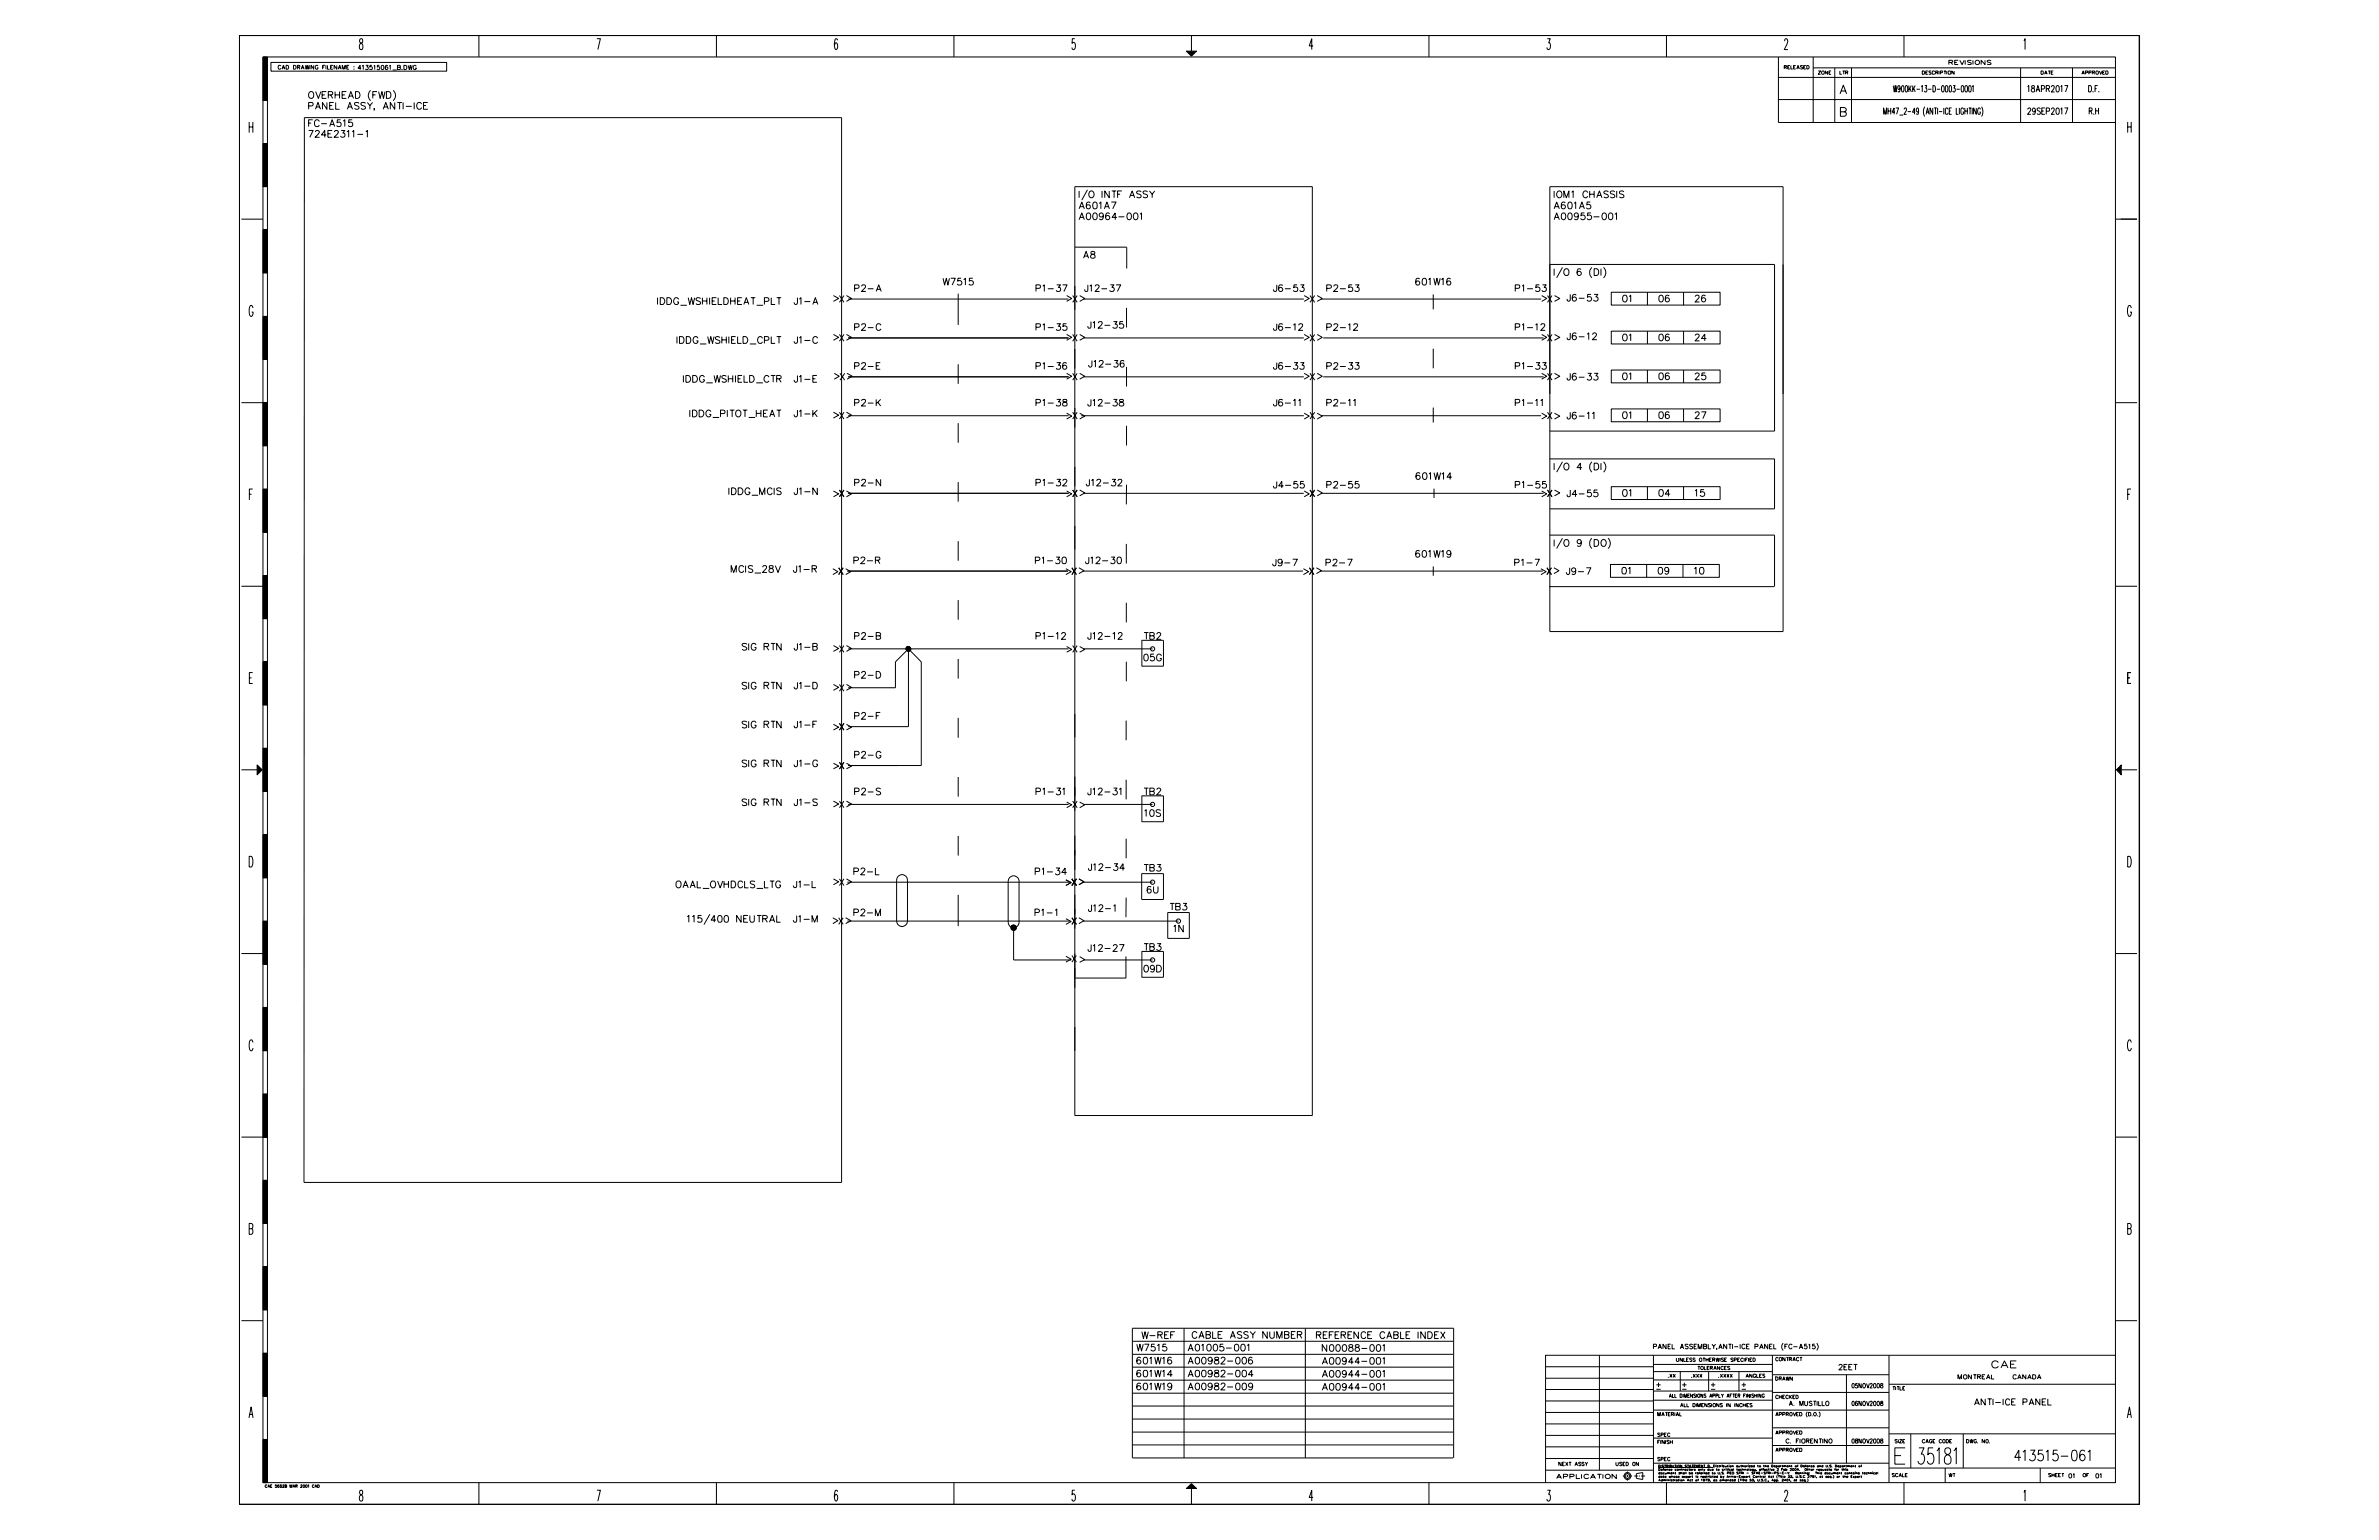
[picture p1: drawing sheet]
<svg xmlns="http://www.w3.org/2000/svg" width="432mm" height="279mm" viewBox="0 0 432 279" stroke-linecap="round" stroke-linejoin="round" font-family="sans-serif">
<defs><g id="words">
<g font-size="3">
<text x="343.9" y="265.6">E</text>
<text x="348.1" y="265.6">35181</text>
</g>
<g font-size="2">
<text x="65.2" y="9">8</text>
<text x="108.3" y="9">7</text>
<text x="151.5" y="9">6</text>
<text x="194.5" y="9">5</text>
<text x="237.6" y="9">4</text>
<text x="280.8" y="9">3</text>
<text x="323.9" y="9">2</text>
<text x="367.3" y="9">1</text>
<text x="45.2" y="24.1">H</text>
<text x="386.2" y="24.1">H</text>
<text x="45.2" y="57.4">G</text>
<text x="386.1" y="57.4">G</text>
<text x="45.3" y="90.7">F</text>
<text x="386.2" y="90.7">F</text>
<text x="45.3" y="124">E</text>
<text x="386.2" y="124">E</text>
<text x="45.2" y="157.3">D</text>
<text x="386.2" y="157.3">D</text>
<text x="45.2" y="190.6">C</text>
<text x="386.1" y="190.6">C</text>
<text x="45.2" y="223.9">B</text>
<text x="386.2" y="223.9">B</text>
<text x="45.2" y="257.2">A</text>
<text x="386.1" y="257.2">A</text>
<text x="364" y="265">413515-061</text>
<text x="65.2" y="272.3">8</text>
<text x="108.3" y="272.3">7</text>
<text x="151.5" y="272.3">6</text>
<text x="194.5" y="272.3">5</text>
<text x="237.6" y="272.3">4</text>
<text x="280.8" y="272.3">3</text>
<text x="323.9" y="272.3">2</text>
<text x="367.3" y="272.3">1</text>
</g>
<g font-size="1.6">
<text x="334" y="17">A</text>
<text x="334.1" y="21.1">B</text>
</g>
<text font-size="1.3" x="361.5" y="248.2">CAE</text>
<g font-size="1.2">
<text x="56" y="17.9">OVERHEAD (FWD)</text>
<text x="343.6" y="16.7">W900KK-13-D-0003-0001</text>
<text x="368" y="16.7">18APR2017</text>
<text x="379.1" y="16.7">D.F.</text>
<text x="56" y="23">FC-A515</text>
<text x="56" y="19.8">PANEL ASSY, ANTI-ICE</text>
<text x="341.9" y="20.8">MH47_2-49 (ANTI-ICE LIGHTING)</text>
<text x="368" y="20.8">29SEP2017</text>
<text x="379.2" y="20.7">R.H</text>
<text x="56" y="24.9">724E2311-1</text>
<text x="195.9" y="35.9">I/O INTF ASSY</text>
<text x="282.1" y="35.9">IOM1 CHASSIS</text>
<text x="195.9" y="37.9">A601A7</text>
<text x="195.9" y="39.9">A00964-001</text>
<text x="282.1" y="37.9">A601A5</text>
<text x="282.1" y="39.9">A00955-001</text>
<text x="196.7" y="46.9">A8</text>
<text x="155.1" y="52.9">P2-A</text>
<text x="171.2" y="51.7">W7515</text>
<text x="188" y="52.9">P1-37</text>
<text x="196.9" y="52.9">J12-37</text>
<text x="231.1" y="52.9">J6-53</text>
<text x="240.8" y="52.9">P2-53</text>
<text x="256.9" y="51.7">601W16</text>
<text x="275" y="52.9">P1-53</text>
<text x="282.1" y="50">I/O 6 (DI)</text>
<text x="119.4" y="55.3">IDDG_WSHIELDHEAT_PLT</text>
<text x="144.1" y="55.2">J1-A</text>
<text x="152.4" y="54.9">X</text>
<text x="155.1" y="60">P2-C</text>
<text x="188" y="60">P1-35</text>
<text x="194.7" y="54.9">X</text>
<text x="197.4" y="59.6">J12-35</text>
<text x="231.1" y="60">J6-12</text>
<text x="237.8" y="54.9">X</text>
<text x="240.8" y="60">P2-12</text>
<text x="275" y="60">P1-12</text>
<text x="280.9" y="54.9">X</text>
<text x="284.4" y="54.6">J6-53</text>
<text x="294.5" y="54.8">01</text>
<text x="301.1" y="54.8">06</text>
<text x="307.6" y="54.8">26</text>
<text x="122.9" y="62.3">IDDG_WSHIELD_CPLT</text>
<text x="144.1" y="62.3">J1-C</text>
<text x="152.4" y="61.9">X</text>
<text x="194.7" y="61.9">X</text>
<text x="237.8" y="61.9">X</text>
<text x="280.9" y="61.9">X</text>
<text x="284.4" y="61.6">J6-12</text>
<text x="294.5" y="61.8">01</text>
<text x="301.1" y="61.8">06</text>
<text x="307.6" y="61.8">24</text>
<text x="124" y="69.4">IDDG_WSHIELD_CTR</text>
<text x="144.1" y="69.4">J1-E</text>
<text x="152.5" y="69">X</text>
<text x="155.1" y="67">P2-E</text>
<text x="188" y="67">P1-36</text>
<text x="194.7" y="69">X</text>
<text x="197.6" y="66.6">J12-36</text>
<text x="231.1" y="67">J6-33</text>
<text x="237.8" y="69">X</text>
<text x="240.8" y="67">P2-33</text>
<text x="275" y="67">P1-33</text>
<text x="280.9" y="69">X</text>
<text x="284.4" y="69">J6-33</text>
<text x="294.5" y="68.9">01</text>
<text x="301.1" y="68.9">06</text>
<text x="307.6" y="68.9">25</text>
<text x="125.2" y="75.6">IDDG_PITOT_HEAT</text>
<text x="144.1" y="75.6">J1-K</text>
<text x="152.4" y="76">X</text>
<text x="155.1" y="73.7">P2-K</text>
<text x="188" y="73.7">P1-38</text>
<text x="194.7" y="76">X</text>
<text x="197.4" y="73.7">J12-38</text>
<text x="231.1" y="73.7">J6-11</text>
<text x="237.8" y="76">X</text>
<text x="240.8" y="73.7">P2-11</text>
<text x="275" y="73.7">P1-11</text>
<text x="280.9" y="76">X</text>
<text x="284.4" y="76">J6-11</text>
<text x="294.5" y="75.9">01</text>
<text x="301.1" y="75.9">06</text>
<text x="307.6" y="75.9">27</text>
<text x="132.3" y="89.7">IDDG_MCIS</text>
<text x="144.1" y="89.7">J1-N</text>
<text x="155.1" y="88.2">P2-N</text>
<text x="188" y="88.2">P1-32</text>
<text x="197.2" y="88.2">J12-32</text>
<text x="231.1" y="88.6">J4-55</text>
<text x="240.8" y="88.6">P2-55</text>
<text x="257" y="87">601W14</text>
<text x="275" y="88.6">P1-55</text>
<text x="282.1" y="85.3">I/O 4 (DI)</text>
<text x="152.4" y="90.1">X</text>
<text x="194.7" y="90.1">X</text>
<text x="237.8" y="90.1">X</text>
<text x="280.9" y="90.1">X</text>
<text x="284.4" y="90.1">J4-55</text>
<text x="294.5" y="90">01</text>
<text x="301.1" y="90">04</text>
<text x="307.6" y="90">15</text>
<text x="256.9" y="101.1">601W19</text>
<text x="282.1" y="99.1">I/O 9 (DO)</text>
<text x="132.7" y="103.8">MCIS_28V</text>
<text x="144" y="103.8">J1-R</text>
<text x="152.2" y="104.2">X</text>
<text x="155" y="102.3">P2-R</text>
<text x="187.9" y="102.3">P1-30</text>
<text x="194.6" y="104.2">X</text>
<text x="197" y="102.3">J12-30</text>
<text x="231" y="102.7">J9-7</text>
<text x="237.7" y="104.2">X</text>
<text x="240.7" y="102.7">P2-7</text>
<text x="274.9" y="102.7">P1-7</text>
<text x="280.8" y="104.2">X</text>
<text x="284.3" y="104.2">J9-7</text>
<text x="294.4" y="104.2">01</text>
<text x="301" y="104.2">09</text>
<text x="307.5" y="104.2">10</text>
<text x="134.7" y="118">SIG RTN</text>
<text x="144.1" y="118">J1-B</text>
<text x="152.4" y="118.3">X</text>
<text x="155.1" y="116">P2-B</text>
<text x="188" y="116">P1-12</text>
<text x="194.7" y="118.3">X</text>
<text x="197.4" y="116">J12-12</text>
<text x="207.6" y="119.9">05G</text>
<text x="207.7" y="116">TB2</text>
<text x="134.7" y="125">SIG RTN</text>
<text x="144.1" y="125">J1-D</text>
<text x="152.4" y="125.4">X</text>
<text x="155.1" y="123">P2-D</text>
<text x="155.1" y="130.5">P2-F</text>
<text x="134.7" y="132.1">SIG RTN</text>
<text x="144.1" y="132.1">J1-F</text>
<text x="152.4" y="132.5">X</text>
<text x="155.1" y="137.5">P2-G</text>
<text x="134.7" y="139.1">SIG RTN</text>
<text x="144.1" y="139.1">J1-G</text>
<text x="152.4" y="139.5">X</text>
<text x="134.7" y="146.2">SIG RTN</text>
<text x="144.1" y="146.2">J1-S</text>
<text x="152.4" y="146.6">X</text>
<text x="155.1" y="144.2">P2-S</text>
<text x="188" y="144.2">P1-31</text>
<text x="194.7" y="146.6">X</text>
<text x="197.4" y="144.2">J12-31</text>
<text x="207.7" y="144.2">TB2</text>
<text x="207.7" y="148.1">10S</text>
<text x="122.7" y="161.1">OAAL_OVHDCLS_LTG</text>
<text x="144" y="161.1">J1-L</text>
<text x="152.4" y="160.7">X</text>
<text x="155" y="158.7">P2-L</text>
<text x="187.9" y="158.7">P1-34</text>
<text x="194.6" y="160.7">X</text>
<text x="197.5" y="157.9">J12-34</text>
<text x="207.7" y="158.1">TB3</text>
<text x="124.7" y="167.3">115/400 NEUTRAL</text>
<text x="144" y="167.3">J1-M</text>
<text x="152.2" y="167.7">X</text>
<text x="155" y="166.2">P2-M</text>
<text x="187.8" y="166.2">P1-1</text>
<text x="194.6" y="167.7">X</text>
<text x="197.5" y="165.4">J12-1</text>
<text x="208.2" y="162">6U</text>
<text x="212.4" y="165.1">TB3</text>
<text x="197.5" y="172.6">J12-27</text>
<text x="207.7" y="172.4">TB3</text>
<text x="213" y="169.1">1N</text>
<text x="194.6" y="174.6">X</text>
<text x="207.6" y="176.3">09D</text>
<text x="206.3" y="245.1">W7515</text>
<text x="207.2" y="242.8">W-REF</text>
<text x="215.6" y="245.1">A01005-001</text>
<text x="216.4" y="242.8">CABLE ASSY NUMBER</text>
<text x="238.9" y="242.8">REFERENCE CABLE INDEX</text>
<text x="240" y="245.2">N00088-001</text>
<text x="206.3" y="247.5">601W16</text>
<text x="206.3" y="249.8">601W14</text>
<text x="215.6" y="247.5">A00982-006</text>
<text x="215.6" y="249.8">A00982-004</text>
<text x="240" y="247.5">A00944-001</text>
<text x="240" y="249.9">A00944-001</text>
<text x="206.3" y="252.2">601W19</text>
<text x="215.6" y="252.2">A00982-009</text>
<text x="240" y="252.2">A00944-001</text>
</g>
<text font-size="1.1" x="358.4" y="254.9">ANTI-ICE PANEL</text>
<text font-size="1" x="332.3" y="248.5">2EET</text>
<g font-size=".8">
<text x="353.7" y="11.7">REVISIONS</text>
<text x="300.1" y="244.7">PANEL ASSEMBLY,ANTI-ICE PANEL (FC-A515)</text>
<text x="336.1" y="251.8">05NOV2008</text>
<text x="355.4" y="250.2">MONTREAL</text>
<text x="365.4" y="250.2">CANADA</text>
<text x="324.8" y="255">A. MUSTILLO</text>
<text x="336.1" y="255">06NOV2008</text>
<text x="324.2" y="261.8">C. FIORENTINO</text>
<text x="336.1" y="261.8">08NOV2008</text>
<text x="282.5" y="268.3">APPLICATION</text>
<text x="375.5" y="268.1">01</text>
<text x="380.4" y="268.1">01</text>
</g>
<text font-size=".7" x="50.5" y="12.5">CAD DRAWING FILENAME :413515061_B.DWG</text>
<g font-size=".6">
<text x="323.8" y="12.5">RELEASED</text>
<text x="330" y="13.5">ZONE</text>
<text x="333.9" y="13.5">LTR</text>
<text x="348.9" y="13.5">DESCRIPTION</text>
<text x="370.5" y="13.5">DATE</text>
<text x="377.9" y="13.5">APPROVED</text>
<text x="302.8" y="249.9">.XX</text>
<text x="304.3" y="247">UNLESS OTHERWISE SPECIFIED</text>
<text x="307" y="249.9">.XXX</text>
<text x="308.1" y="248.5">TOLERANCES</text>
<text x="311.9" y="249.9">.XXXX</text>
<text x="316.9" y="249.9">ANGLES</text>
<text x="322.3" y="246.9">CONTRACT</text>
<text x="322.3" y="250.4">DRAWN</text>
<text x="300.9" y="256.9">MATERIAL</text>
<text x="303" y="253.5">ALL DIMENSIONS APPLY AFTER FINISHING</text>
<text x="305" y="255.2">ALL DIMENSIONS IN INCHES</text>
<text x="322.3" y="253.8">CHECKED</text>
<text x="322.3" y="256.9">APPROVED (D.O.)</text>
<text x="343.5" y="252.2">TITLE</text>
<text x="300.9" y="261.9">FINISH</text>
<text x="300.9" y="260.6">SPEC</text>
<text x="322.3" y="260.2">APPROVED</text>
<text x="322.3" y="263.4">APPROVED</text>
<text x="343.9" y="261.8">SIZE</text>
<text x="348.9" y="261.8">CAGE CODE</text>
<text x="356.9" y="261.8">DWG. NO.</text>
<text x="282.9" y="265.9">NEXT ASSY</text>
<text x="293.3" y="265.9">USED ON</text>
<text x="300.9" y="265">SPEC</text>
<text x="343.4" y="267.9">SCALE</text>
<text x="353.7" y="267.9">WT</text>
<text x="371.8" y="267.9">SHEET</text>
<text x="378.1" y="267.9">OF</text>
</g>
<g font-size=".4">
<text x="301.1" y="266.2">DISTRIBUTION STATEMENT D. Distribution authorized to the Department of Defense and U.S. Department of</text>
<text x="301.1" y="266.8">Defense contractors only due to critical technology, effective 2 Feb 2004.</text>
<text x="301.1" y="268.7">Administration Act of 1979, as amended (Title 50, U.S.C., App. 2401, et seq.)</text>
<text x="301.1" y="268.1">data whose export is restricted by Arms-Export Control Act (Title 22, U.S.C 2751, et seq.) or the Export</text>
<text x="325.8" y="267.4">Warning:</text>
<text x="327.7" y="266.8">Other requests for this</text>
<text x="329.5" y="267.4">This document contains technical</text>
</g>
</g></defs>
<g fill="none" stroke="#000" stroke-width=".18">
<path d="M43.4 6.4h344.9v266.5h-344.9zM43.5 6.5h344.8v266.4h-344.8zM47.7 10.3h336.3v258.7h-336.3zM47.7 10.3h.8v7.9h-.8zM48 10.3v7.9M48.3 10.3v7.9M48.5 10.3v258.7M49.2 11.3h31.9v1.6h-31.9zM67.3 16.4a1.23 1.23 0 0 0 0 1.9M71.4 16.4a1.23 1.23 0 0 1 0 1.9M86.9 6.4v3.9M130 6.4v3.9"/>
<path d="M173.1 6.4v3.9M215.3 9.3h1.9l-.9 .9zM216.3 6.4v2.9M259.4 6.4v3.9M302.5 6.4v3.9M322.8 18.1h61.2M322.8 10.3v11.9h61.2M322.8 14h61.2M329.1 10.3v11.9M329.1 12.3h54.9M333 12.3v9.9M336.1 12.3v9.9"/>
<path d="M345.6 6.4v3.9M349.4 19.4a1.68 1.68 0 0 0 0 1.7M359.7 19.4a1.68 1.68 0 0 1 0 1.7M366.7 12.3v9.9M376.2 12.3v9.9M43.8 39.8h3.9M47.7 26h.8v7.9h-.8zM48 26v7.9M48.3 26v7.9M55.2 21.3h97.6v193.2h-97.6zM195.1 33.9h43.1v168.5h-43.1zM197.4 34.4l-1 1.9"/>
<path d="M281.3 33.9h42.3v80.7h-42.3zM384 39.8h3.9M47.7 41.7h.8v7.8h-.8zM47.7 57.4h.8v7.8h-.8zM48 41.7v7.8M48 57.4v7.8M48.3 41.7v7.8M48.3 57.4v7.8M151.3 53.6l.9 .6-.9 .5M153.6 53.6l1 .6-1 .5M154 54.3h39.9M173.9 53.3v5.6"/>
<path d="M193.6 53.6l.9 .6-.9 .5M195.1 44.8h9.4v3.9M196 53.6l.9 .6-.9 .5M196.7 54.3h39.9M204.5 55.8v3.6M236.7 53.6l.9 .6-.9 .5M239.1 53.6l.9 .6-.9 .5M239.7 54.3h40M260.1 53.4v2.7M279.8 53.6l.9 .6-.9 .5M281.3 48h40.8v30.2h-40.8M282.2 53.6l.9 .6-.9 .5"/>
<path d="M283.6 48.5l-1.1 1.9M288.9 48.5a1.35 1.35 0 0 0 0 1.9M291 48.5a1.27 1.27 0 0 1 0 1.9M292.5 53h19.7v2.4h-19.7zM299 53v2.4M305.6 53v2.4M43.8 73.1h3.9M47.7 73.1h.8v7.8h-.8zM48.3 73.1v7.8M151.3 60.7l.9 .5-.9 .5M151.3 74.8l.9 .5-.9 .5M151.4 67.7l.9 .6-.9 .5"/>
<path d="M153.6 60.7l1 .5-1 .5M153.6 74.8l1 .5-1 .5M153.7 67.7l1 .6-1 .5M154 68.4h40M154 61.3h40M154 75.4h40M173.9 66.1v3.5M173.9 76.8v3.5M193.6 60.7l.9 .5-.9 .5M193.6 67.7l.9 .6-.9 .5M193.6 75l.9 .5-.9 .5M196 60.7l.9 .5-.9 .5"/>
<path d="M196 67.7l.9 .6-.9 .5M196 75l.9 .5-.9 .5M196.3 75.4h40.3M196.7 68.4h39.9M196.7 61.3h39.9M204.5 66.6v3.5M204.5 77.3v3.5M236.7 60.7l.9 .5-.9 .5M236.7 67.7l.9 .6-.9 .5M236.7 75l.9 .5-.9 .5M239.1 60.7l.9 .5-.9 .5M239.1 67.7l.9 .6-.9 .5"/>
<path d="M239.1 75l.9 .5-.9 .5M239.7 75.4h40M240.2 68.4h40M240.2 61.3h40M260.1 63.3v3.5M260.1 73.9v2.8M279.8 60.7l.9 .5-.9 .5M279.8 67.7l.9 .6-.9 .5M279.8 75l.9 .5-.9 .5M282.2 60.7l.9 .5-.9 .5M282.2 67.7l.9 .6-.9 .5M282.2 75l.9 .5-.9 .5"/>
<path d="M292.5 60.1h19.7v2.3h-19.7zM292.5 67.1h19.7v2.4h-19.7zM292.5 74.2h19.7v2.3h-19.7zM299 60.1v2.3M299 67.1v2.4M299 74.2v2.3M305.6 60.1v2.3M305.6 67.1v2.4M305.6 74.2v2.3M384 73.1h3.9M47.7 88.7h.8v7.9h-.8zM48 88.7v7.9"/>
<path d="M48.3 88.7v7.9M151.3 89.1l.9 .5-.9 .5M153.6 89.1l1 .5-1 .5M154 89.5h40M173.9 87.5v3.5M173.9 98.2v3.5M193.6 89.1l.9 .5-.9 .5M196 88.9l.9 .5-.9 .6M196.7 89.5h39.9M204.4 98.7v3.5M204.5 87.9l-.1 3.6M236.7 89.1l.9 .5-.9 .5"/>
<path d="M239.1 88.9l.9 .5-.9 .6M239.7 89.5h40.5M260.3 88.7v1.6M279.8 89.1l.9 .5-.9 .5M281.3 83.3h40.8v9h-40.8M281.3 97.1h40.8v9.3M282.2 88.9l.9 .5-.9 .6M283.6 97.6l-1.1 1.9M283.6 83.8l-1.1 1.9M288.9 97.6a1.31 1.31 0 0 0 0 1.9M288.9 83.8a1.31 1.31 0 0 0 0 1.9M291 83.8a1.24 1.24 0 0 1 0 1.9"/>
<path d="M291.9 97.6a1.23 1.23 0 0 1 0 1.9M292.5 88.3h19.7v2.3h-19.7zM299 88.3v2.3M305.6 88.3v2.3M43.8 106.4h3.9M47.7 104.4h.8v7.9h-.8zM48.3 104.4v7.9M151.2 103.2l.9 .5-.9 .5M151.3 117.1l.9 .6-.9 .5M153.5 103.2l.9 .5-.9 .5M153.6 117.1l1 .6-1 .5M153.8 103.6h40"/>
<path d="M154 117.7h40M164.6 117.3l-.1 .2M164.7 117.3l-.3 .3M164.8 117.2l-.4 .5M164.9 117.7v14.1h-10.9M164.9 117.7l2.3 2.4v18.8h-13.2M164.9 117.7l-2.4 2.4v4.7h-8.5M164.9 117.2l-.5 .6M165 117.3l-.6 .5 .6-.5M165.1 117.3l-.7 .6M165.1 117.3l-.6 .7M165.2 117.3l-.7 .7"/>
<path d="M165.2 117.4l-.7 .6M165.2 117.4l-.7 .7M165.3 117.4l-.7 .7M165.3 117.5l-.7 .6M165.3 117.5l-.6 .7M165.3 117.6l-.6 .6M165.3 117.9l-.2 .3M165.3 117.8l-.3 .4M165.3 117.7l-.5 .5M165.4 117.8l-.5 .4M173.9 108.9v3.5M173.9 119.6v3.5"/>
<path d="M193.5 103.2l.9 .5-.9 .5M193.6 117.3l.9 .5-.9 .5M195.8 103l.9 .5-.9 .6M196 117.3l.9 .5-.9 .5M196.5 103.6h40M196.7 117.7h12.5M204.4 109.4v3.5M207.2 116.2h4v4.7h-4M207.3 116.2v4.7M236.6 103.2l.9 .5-.9 .5M238.9 103l1 .5-1 .6M239.6 103.6h40.4"/>
<path d="M260.1 102.8v1.7M279.7 103.2l.9 .5-.9 .5M281.2 106.4h40.8M282 103l1 .5-1 .6M292.3 102.4h19.8v2.3h-19.8zM298.9 102.4v2.3M305.5 102.4v2.3M384 106.4h3.9M43.8 139.7h2.9M46.7 138.8l.9 .9-.9 .9zM47.7 120.1h.8v7.8h-.8zM47.7 135.7h.8v7.9h-.8z"/>
<path d="M48 135.7v7.9M48.3 120.1v7.8M48.3 135.7v7.9M151.3 131.4l.9 .5-.9 .5M151.3 138.5l.9 .5-.9 .5M151.3 124.2l.9 .5-.9 .5M153.6 131.4l1 .5-1 .5M153.6 138.5l1 .5-1 .5M153.6 124.2l1 .5-1 .5M173.9 130.2v3.6M204.4 130.7v3.6M204.4 120.1v3.5"/>
<path d="M385 138.8v1.8l-.9-.9zM385 139.7h2.9M47.7 151.4h.8v7.9h-.8zM48.3 151.4v7.9M151.3 159.5l.9 .5-.9 .5M151.3 145.3l.9 .6-.9 .5M153.6 159.5l1 .5-1 .5M153.6 145.3l1 .6-1 .5M154 145.9h40M162.9 159.1a.98 .98 0 0 1 1.1-.4 .98 .98 0 0 1 .7 1v7.4a.99 .99 0 0 1-1 1 .99 .99 0 0 1-1-1v-7.4zM173.9 141v3.5M173.9 151.7v3.5"/>
<path d="M183.2 159.3a.98 .98 0 0 1 1.1-.4 .98 .98 0 0 1 .7 1v7.4a.99 .99 0 0 1-1 1 .99 .99 0 0 1-1-1v-7.4zM193.5 159.6l.9 .5-.9 .6M193.6 145.5l.9 .5-.9 .5M195.8 159.5l.9 .5-.9 .5M196 145.5l.9 .5-.9 .5M196.7 145.9h12.5M204.4 141.5v3.5M204.4 152.2v3.5M207.2 158.5h4v4.7h-4zM207.2 144.4h4v4.7h-4M207.3 144.4v4.7M43.8 173h3.9"/>
<path d="M47.7 167.1h.8v7.8h-.8zM48 167.1v7.8M48.3 167.1v7.8M128.8 165.9l-1 1.8M151.2 166.5l.9 .5-.9 .6M153.5 166.5l.9 .5-.9 .6M153.8 167.1h40.4M153.8 160.1h40.4M173.9 162.3v5.7M183.7 167.9l-.1 .1M183.8 168.7l.6-.6-.6 .7M183.8 167.9l-.3 .3"/>
<path d="M183.9 167.8l-.4 .4M184 168.3v5.9h10.5M184 167.8l-.5 .5M184 167.8l-.5 .6M184.1 167.9l-.6 .6M184.2 167.9l-.7 .6M184.2 167.9l-.6 .7M184.3 167.9l-.7 .7M184.3 168l-.6 .7M184.4 168l-.7 .7M184.4 168.5l-.3 .3M184.5 168.4l-.4 .4"/>
<path d="M184.5 168.2l-.6 .6M184.5 168.2l-.6 .6 .6-.5M193.5 166.7l.9 .5-.9 .5M193.5 173.5l.9 .5-.9 .6M195.8 166.5l.9 .5-.9 .6M196 173.6l.9 .5-.9 .5M196.5 167.1h17.4M196.5 160.1h12.7M196.7 174.2h12.5M204.4 173.5v3.9h-9.4M204.4 162.8v3.6M207.2 172.6h4v4.7h-4"/>
<path d="M207.3 172.6v4.7M211.9 165.6h4v4.7h-4zM384 173h3.9M47.7 182.8h.8v7.8h-.8zM47.7 198.5h.8v7.8h-.8zM48 198.5v7.8M48.3 182.8v7.8M48.3 198.5v7.8M43.8 206.3h3.9M47.7 214.1h.8v7.9h-.8zM48 214.1v7.9M48.3 214.1v7.9"/>
<path d="M384 206.3h3.9M43.8 239.6h3.9M47.7 229.8h.8v7.9h-.8zM48 229.8v7.9M48.3 229.8v7.9M384 239.6h3.9M47.7 245.5h.8v7.8h-.8zM48 245.5v7.8M48.3 245.5v7.8M205.5 243.3h58.2M205.5 259.8h58.2M205.5 257.5h58.2"/>
<path d="M205.5 255.1h58.2M205.5 252.8h58.2M205.5 250.4h58.2M205.5 248h58.2M205.5 245.7h58.2M214.9 241v23.5M236.9 241v23.5M280.5 250h19.6M280.5 252.1h19.6M280.5 254.2h19.6M280.5 256.3h19.6M280.5 258.3h19.6"/>
<path d="M280.5 248h19.6M290.3 245.9v20.8M300.1 250.4h21.6M300.1 247.5h21.6M300.1 248.8h21.6M300.1 252.4h21.6M300.1 254h21.6M300.1 255.8h42.8M300.1 245.9v23.1M300.6 251.2h.8M300.6 252.1h.8M301 250.9v.7"/>
<path d="M305 248.8v3.6M305.3 251.2h.8M305.3 252.1h.8M305.7 250.9v.7M310.1 248.8v3.6M310.6 251.2h.7M310.6 252.1h.7M310.9 250.9v.7M315.6 248.8v3.6M316.1 251.2h.8M316.1 252.1h.8M316.5 250.9v.7"/>
<path d="M321.7 259h21.2M321.7 252.6h21.2M321.7 249.4h21.2M321.7 245.9v19.6M323.7 243.7a.89 .89 0 0 0 0 1.3M328 256.2a.64 .64 0 0 0 0 .9M329.7 243.7a.89 .89 0 0 1 0 1.3M330.1 256.2a.64 .64 0 0 1 0 .9M335.1 249.4v16.1M342.9 251.1h41.1M342.9 245.9v23.1M384 245.9h-103.5v23.1"/>
<path d="M47.7 261.2h.8v7.8h-.8zM48 261.2v7.8M48.3 261.2v7.8M48.5 269.5a.18 .18 0 0 0-.2-.1 .18 .18 0 0 0-.2 .2v.1a.18 .18 0 0 0 .2 .2 .18 .18 0 0 0 .2-.1M48.6 269.9l.2-.5 .2 .5M48.6 269.7h.3M49.1 269.6h.2M49.4 269.4h-.3v.5h.3M50.2 269.4h-.2v.2a.17 .17 0 0 1 .2-.1 .17 .17 0 0 1 0 .3 .17 .17 0 0 1-.2 0M50.7 269.5l-.1-.1a.21 .21 0 0 0-.2 .2 .21 .21 0 0 0 .3 .2 .16 .16 0 0 0-.1-.2 .16 .16 0 0 0-.2 .1M51.1 269.4h-.2v.2a.17 .17 0 0 1 .2 0 .17 .17 0 0 1 0 .3 .17 .17 0 0 1-.3-.1M51.3 269.5l.2-.1-.2 .5h.3"/>
<path d="M51.7 269.6l.3 .1-.1 .2h-.2v-.5l.3 .1-.1 .1M52.6 269.9v-.5l.2 .5 .2-.5v.5M53.2 269.9l.1-.5 .2 .5M53.2 269.7h.2M53.7 269.6h.2v-.2h-.2v.5M53.8 269.6l.2 .3M54.6 269.5l.1-.1 .2 .1-.4 .4h.4M55.9 269.5l.1-.1v.5M57 269.5a.16 .16 0 0 0-.2-.1 .16 .16 0 0 0-.1 .2v.1a.16 .16 0 0 0 .1 .2 .16 .16 0 0 0 .2-.1M57.1 269.9l.2-.5 .2 .5M57.2 269.7h.2M57.6 269.4a.26 .26 0 0 1 .4 .2 .26 .26 0 0 1-.4 .3z"/>
<path d="M86.9 269v3.9M130 269v3.9M173.1 269v3.9M205.5 262.1h58.2M215.3 270.1l1-.9 .9 .9zM216.3 270.1v2.8M259.4 269v3.9M263.8 264.5v-23.5h-58.3v23.5h58.2M280.5 260.4h19.6M280.5 262.5h19.6M280.5 264.6h19.6M280.5 266.7h19.6"/>
<path d="M294.6 267.8h.5M295.2 267.8h.4M295.4 267v.4M295.4 267.6v.4M295.4 268.1v.5M295.7 267.8h.5M296.6 267.8h.7M297 267.4l1.2-.2v1.2l-1.2-.2zM297.5 267.8h.1M297.9 267.8h.7M300.1 260.9h21.6M300.1 265.5h42.8"/>
<path d="M301 266.2h10M301.3 267.2a.14 .14 0 0 0-.2 0 .14 .14 0 0 0 .1 .2h.1M301.3 267.1v.3M302.1 267.2a.14 .14 0 0 0-.2 0 .14 .14 0 0 0 0 .2h.2M302.2 267.2v.2h.2M302.4 267.2v.2M302.5 269v3.9M302.6 267.3l.2-.1 .1 .2M302.6 267.2v.2M302.9 267.3l.2-.1v.2M303.2 267.3h.3v-.1a.14 .14 0 0 0-.2 0 .14 .14 0 0 0 0 .2 .14 .14 0 0 0 .2 0M303.6 267.3l.2-.1v.2"/>
<path d="M303.6 267.2v.2M304 267.2h.2M304.1 267.1v.3h.1M304.9 267.2h-.2l.2 .2h-.2M305 267.3l.3-.1v.2M305 267.1v.3M305.7 267.2a.14 .14 0 0 0-.2 0 .14 .14 0 0 0 .1 .2h.1M305.7 267.2v.2M305.9 267.1v.3M306 267.1v.3M306.6 267.2a.14 .14 0 0 1 .2 0 .14 .14 0 0 1 0 .2h-.2M306.6 267.1v.3"/>
<path d="M307 267.3h.2v-.1a.14 .14 0 0 0-.2 0 .14 .14 0 0 0 0 .2 .14 .14 0 0 0 .2 0M307.8 267.2v.2M307.9 267.2l-.1 .1M308 267.3l.3-.1a.15 .15 0 0 0-.3 0 .14 .14 0 0 0 .1 .2h.2M308.4 267.2h.1M308.6 267.1l-.1 .3M308.6 267.3l.3-.1a.14 .14 0 0 0-.2 0 .14 .14 0 0 0 0 .2h.2M309 267.2v.2M309.2 267.2l-.2 .1M309.3 267.2v.2M309.5 267.2l-.2 .1M309.6 267.3l.2-.1a.14 .14 0 0 0-.2 0 .14 .14 0 0 0 0 .2h.2"/>
<path d="M310.2 267.2a.14 .14 0 0 0-.2 0 .14 .14 0 0 0 0 .2h.2M310.2 267.1v.3M310.8 267.2h.1M310.8 267.1l.1 .3M311.8 267.1l.1 .3h.2v-.3M312.3 267.4h.1M312.8 267.1h-.3l.3 .2-.3 .1M312.9 267.4h.1M313.5 267.3l.3-.2h-.3v.3M314 267.2h.1M314.3 267.1h-.3v.3h.3M315.5 267.1h-.3l.3 .2v.1h-.3"/>
<path d="M315.6 267.1h.3M315.7 268.3l-.2 .1 .2 .5M315.8 267.1v.3M316 267.2h.3v-.1h-.3v.3M316.2 267.2l.1 .2M316.4 267.1v.3M317 267.3h.4M318.2 267.1h-.2l.2 .2v.1h-.2M318.4 267.2h.2M318.7 267.1h-.3v.3M318.8 267.4l.1-.3 .2 .3M318.8 267.3h.2"/>
<path d="M319.2 267.2h.2M319.5 267.1h-.3v.3h.3M319.6 267.3h.4M320.5 267.1h-.3l.3 .3h-.4M320.6 267.1h.3M320.7 267.1v.3M321 267.2l.2-.1h-.2v.3M321.1 267.2l.1 .2M321.4 267.1v.3M321.6 267.3h.3M321.7 262.3h21.2M322.1 267.3l.3-.2h-.3v.3"/>
<path d="M322.6 267.7l-.1 .2 .1 .3M322.8 267.1h-.3l.3 .2v.1h-.3M323 267.3h.3M323.5 267.2h.2M323.8 267.1h-.3v.3h.3M323.9 267.3h.4M324.4 267.1l.2 .3 .2-.3M324.9 267.4h.1M325.9 267.1l.1 .3 .1-.3 .1 .3 .1-.3M327.4 267.1h.1M327.4 267.2v.2M328 268.3l.2 .2-.2 .4"/>
<path d="M329.5 267.1h.3M329.6 267.1v.3M329.9 267.3l.2-.1v.2M329.9 267.1v.3M330.3 267.1h.1M330.3 267.2v.2M331.4 267.2a.14 .14 0 0 0-.2 0 .14 .14 0 0 0 .1 .2h.1M331.4 267.1v.3M332.7 267.7l.1 .1-.1 .4M334.2 267.2h.1M334.2 267.1l.1 .3M336 267.2h.2"/>
<path d="M336.1 267.1v.3h.1M336.7 267.1h.1M336.7 267.2v.2M338 267.2h.2M338.1 267.1l.1 .3M339.1 267.3l.2-.1v.2M339.1 267.1v.3M339.9 267.1h.1M339.9 267.2v.2M340.8 267.1v.3M342.9 266.3h41.1M342.9 260.1h41.1"/>
<path d="M345.6 269v3.9M346.8 260.1v6.2M353.1 266.3v2.7M356.3 260.1v6.2M370.3 266.3v2.7"/>
<circle cx="209.2" cy="117.7" r=".39"/>
<circle cx="209.2" cy="145.9" r=".39"/>
<circle cx="184" cy="168.3" r=".5"/>
<circle cx="209.2" cy="160.1" r=".39"/>
<circle cx="209.2" cy="174.2" r=".39"/>
<circle cx="213.9" cy="167.1" r=".39"/>
<circle cx="55.2" cy="269.6" r=".21"/>
<circle cx="55.6" cy="269.6" r=".22"/>
<circle cx="295.4" cy="267.8" r=".42"/>
<circle cx="295.4" cy="267.8" r=".63"/>
<circle cx="301.6" cy="267.3" r=".13"/>
<circle cx="311.2" cy="267.3" r=".13"/>
<circle cx="314.5" cy="267.2" r=".19"/>
</g>
<g fill="#000">
<path d="M215.3 9.3h1.9l-.9 .9zM46.7 138.8l.9 .9-.9 .9zM384.1 139.7l.9-.9v1.8zM215.3 270.1l1-.9 .9 .9z"/>
<path d="M47.7 10.3h.8v7.9h-.8z" fill-rule="evenodd"/>
<path d="M47.7 26h.8v7.9h-.8z" fill-rule="evenodd"/>
<path d="M47.7 41.7h.8v7.8h-.8z" fill-rule="evenodd"/>
<path d="M47.7 57.4h.8v7.8h-.8z" fill-rule="evenodd"/>
<path d="M47.7 73.1h.8v7.8h-.8z" fill-rule="evenodd"/>
<path d="M47.7 88.7h.8v7.9h-.8z" fill-rule="evenodd"/>
<path d="M47.7 104.4h.8v7.9h-.8z" fill-rule="evenodd"/>
<path d="M47.7 120.1h.8v7.8h-.8z" fill-rule="evenodd"/>
<path d="M47.7 135.7h.8v7.9h-.8z" fill-rule="evenodd"/>
<path d="M47.7 151.4h.8v7.9h-.8z" fill-rule="evenodd"/>
<path d="M47.7 167.1h.8v7.8h-.8z" fill-rule="evenodd"/>
<path d="M47.7 182.8h.8v7.8h-.8z" fill-rule="evenodd"/>
<path d="M47.7 198.5h.8v7.8h-.8z" fill-rule="evenodd"/>
<path d="M47.7 214.1h.8v7.9h-.8z" fill-rule="evenodd"/>
<path d="M47.7 229.8h.8v7.9h-.8z" fill-rule="evenodd"/>
<path d="M47.7 245.5h.8v7.8h-.8z" fill-rule="evenodd"/>
<path d="M322.2 249.8l.1 .1z" fill-rule="evenodd"/>
<path d="M47.7 261.2h.8v7.8h-.8z" fill-rule="evenodd"/>
</g>
<use href="#words"/>
</svg>
